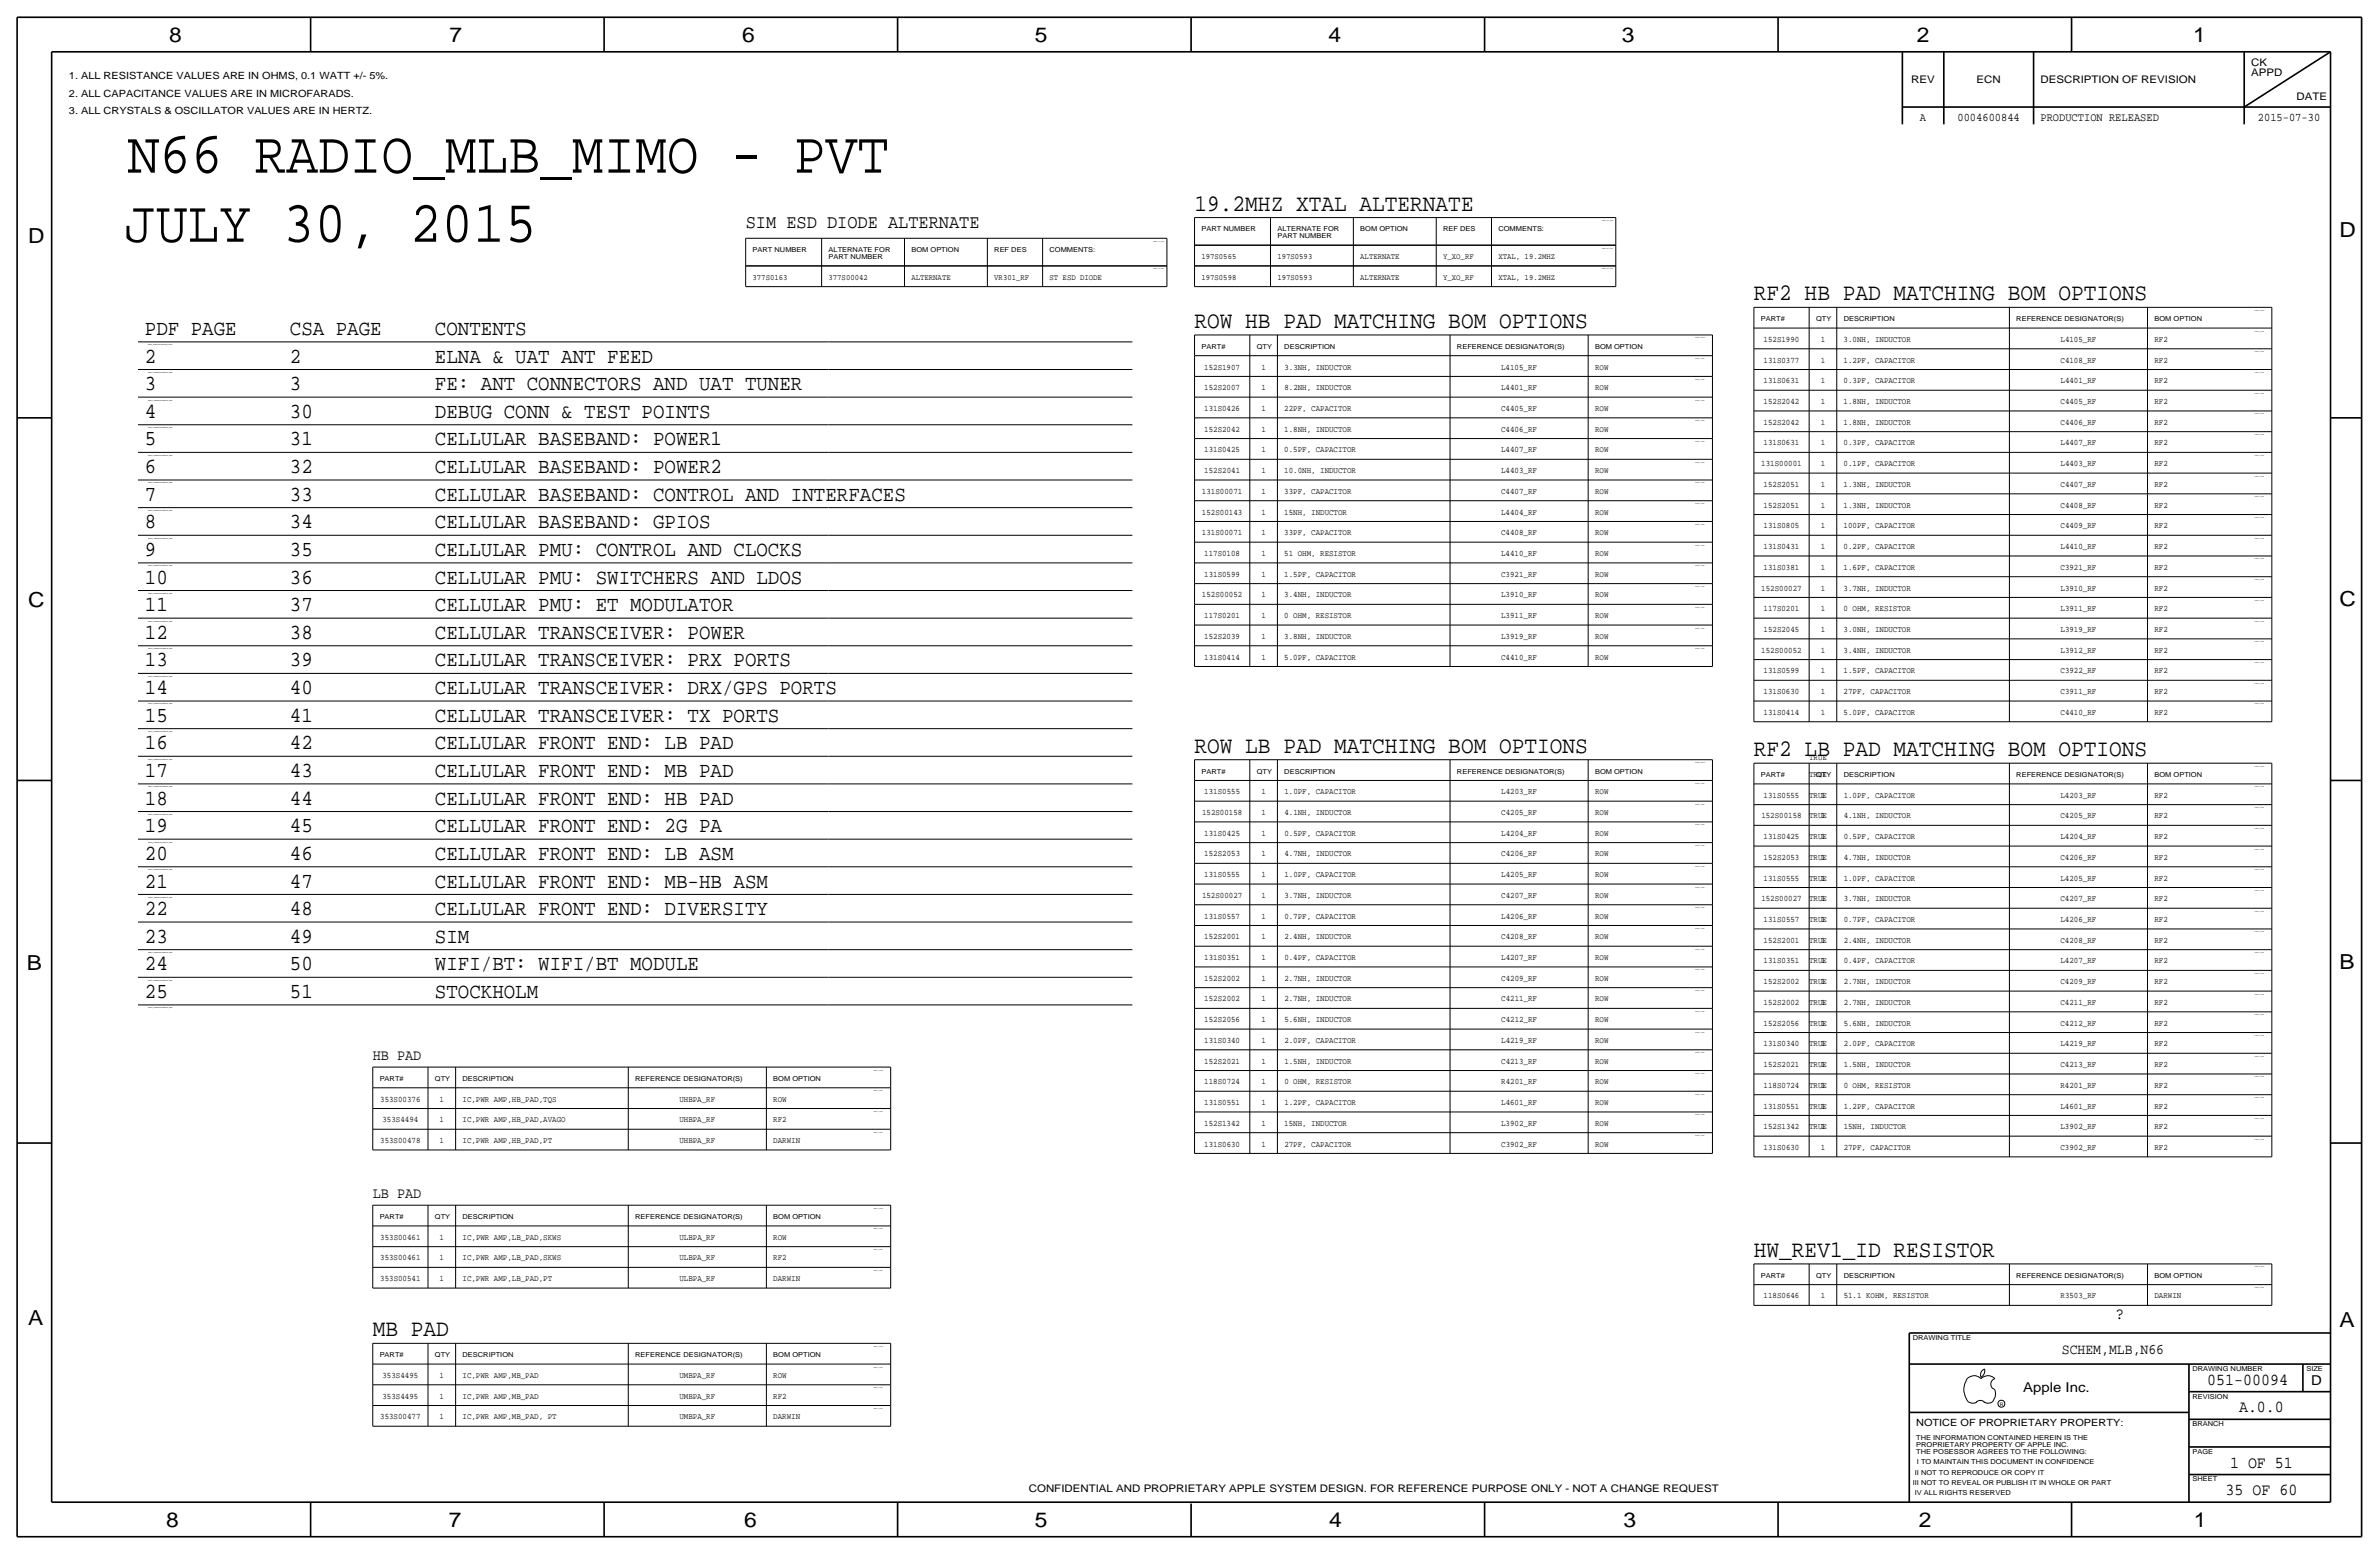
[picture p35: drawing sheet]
<svg xmlns="http://www.w3.org/2000/svg" width="875mm" height="572mm" viewBox="0 0 875 572" stroke-linecap="round" stroke-linejoin="round" font-family="sans-serif">
<defs><g id="words">
<g font-size="21.8">
<text x="46.9" y="63.5">N66 RADIO_MLB_MIMO - PVT</text>
<text x="45.7" y="88.9">JULY 30, 2015</text>
</g>
<g font-size="8.7">
<text x="439.4" y="77.5">19.2MHZ XTAL ALTERNATE</text>
<text x="645.1" y="110.5">RF2 HB PAD MATCHING BOM OPTIONS</text>
<text x="439.4" y="120.6">ROW HB PAD MATCHING BOM OPTIONS</text>
<text x="439.4" y="276.9">ROW LB PAD MATCHING BOM OPTIONS</text>
<text x="645.1" y="278.1">RF2 LB PAD MATCHING BOM OPTIONS</text>
<text x="645.1" y="462.3">HW_REV1_ID RESISTOR</text>
<text x="137.1" y="491.5">MB PAD</text>
</g>
<g font-size="7.9">
<text x="53.3" y="123.2">PDF PAGE</text>
<text x="106.6" y="123.2">CSA PAGE</text>
<text x="160" y="123.2">CONTENTS</text>
<text x="53.3" y="133.4">2</text>
<text x="106.6" y="133.4">2</text>
<text x="160" y="133.4">ELNA &amp; UAT ANT FEED</text>
<text x="53.3" y="143.5">3</text>
<text x="106.6" y="143.5">3</text>
<text x="160" y="143.5">FE: ANT CONNECTORS AND UAT TUNER</text>
<text x="53.3" y="153.7">4</text>
<text x="106.6" y="153.7">30</text>
<text x="160" y="153.7">DEBUG CONN &amp; TEST POINTS</text>
<text x="53.3" y="163.8">5</text>
<text x="106.6" y="163.8">31</text>
<text x="160" y="163.8">CELLULAR BASEBAND: POWER1</text>
<text x="53.3" y="174">6</text>
<text x="106.6" y="174">32</text>
<text x="160" y="174">CELLULAR BASEBAND: POWER2</text>
<text x="53.3" y="184.2">7</text>
<text x="106.6" y="184.2">33</text>
<text x="160" y="184.2">CELLULAR BASEBAND: CONTROL AND INTERFACES</text>
<text x="53.3" y="194.3">8</text>
<text x="106.6" y="194.3">34</text>
<text x="160" y="194.3">CELLULAR BASEBAND: GPIOS</text>
<text x="53.3" y="204.5">9</text>
<text x="106.6" y="204.5">35</text>
<text x="160" y="204.5">CELLULAR PMU: CONTROL AND CLOCKS</text>
<text x="53.3" y="214.6">10</text>
<text x="106.6" y="214.6">36</text>
<text x="160" y="214.6">CELLULAR PMU: SWITCHERS AND LDOS</text>
<text x="53.3" y="224.8">11</text>
<text x="106.6" y="224.8">37</text>
<text x="160" y="224.8">CELLULAR PMU: ET MODULATOR</text>
<text x="53.3" y="235">12</text>
<text x="106.6" y="235">38</text>
<text x="160" y="235">CELLULAR TRANSCEIVER: POWER</text>
<text x="53.3" y="245.1">13</text>
<text x="106.6" y="245.1">39</text>
<text x="160" y="245.1">CELLULAR TRANSCEIVER: PRX PORTS</text>
<text x="53.3" y="255.3">14</text>
<text x="106.6" y="255.3">40</text>
<text x="160" y="255.3">CELLULAR TRANSCEIVER: DRX/GPS PORTS</text>
<text x="53.3" y="265.4">15</text>
<text x="106.6" y="265.4">41</text>
<text x="160" y="265.4">CELLULAR TRANSCEIVER: TX PORTS</text>
<text x="53.3" y="275.6">16</text>
<text x="106.6" y="275.6">42</text>
<text x="160" y="275.6">CELLULAR FRONT END: LB PAD</text>
<text x="53.3" y="285.8">17</text>
<text x="106.6" y="285.8">43</text>
<text x="160" y="285.8">CELLULAR FRONT END: MB PAD</text>
<text x="53.3" y="295.9">18</text>
<text x="106.6" y="295.9">44</text>
<text x="160" y="295.9">CELLULAR FRONT END: HB PAD</text>
<text x="53.3" y="306.1">19</text>
<text x="106.6" y="306.1">45</text>
<text x="160" y="306.1">CELLULAR FRONT END: 2G PA</text>
<text x="53.3" y="316.2">20</text>
<text x="106.6" y="316.2">46</text>
<text x="160" y="316.2">CELLULAR FRONT END: LB ASM</text>
<text x="53.3" y="326.4">21</text>
<text x="106.6" y="326.4">47</text>
<text x="160" y="326.4">CELLULAR FRONT END: MB-HB ASM</text>
<text x="53.3" y="336.6">22</text>
<text x="106.6" y="336.6">48</text>
<text x="160" y="336.6">CELLULAR FRONT END: DIVERSITY</text>
<text x="53.3" y="346.7">23</text>
<text x="106.6" y="346.7">49</text>
<text x="160" y="346.7">SIM</text>
<text x="53.3" y="356.9">24</text>
<text x="106.6" y="356.9">50</text>
<text x="160" y="356.9">WIFI/BT: WIFI/BT MODULE</text>
<text x="53.3" y="367">25</text>
<text x="106.6" y="367">51</text>
<text x="160" y="367">STOCKHOLM</text>
</g>
<g font-size="7.6">
<text x="62.2" y="15.5">8</text>
<text x="165.3" y="15.5">7</text>
<text x="273" y="15.5">6</text>
<text x="380.7" y="15.5">5</text>
<text x="488.6" y="15.5">4</text>
<text x="596.6" y="15.5">3</text>
<text x="705.1" y="15.5">2</text>
<text x="806.7" y="15.5">1</text>
<text x="10.4" y="89.4">D</text>
<text x="860.5" y="87.1">D</text>
<text x="10.4" y="223.3">C</text>
<text x="860.5" y="222.8">C</text>
<text x="9.8" y="356.6">B</text>
<text x="860.5" y="356.4">B</text>
<text x="10.4" y="487.4">A</text>
<text x="860.5" y="488.2">A</text>
<text x="61.1" y="561.6">8</text>
<text x="165" y="561.6">7</text>
<text x="273.7" y="561.6">6</text>
<text x="380.7" y="561.6">5</text>
<text x="488.9" y="561.6">4</text>
<text x="597.1" y="561.6">3</text>
<text x="705.8" y="561.6">2</text>
<text x="806.9" y="561.6">1</text>
</g>
<text font-size="7" x="274.3" y="83.8">SIM ESD DIODE ALTERNATE</text>
<g font-size="6.2">
<text x="778.1" y="485.1">?</text>
<text x="811.9" y="509.3">051-00094</text>
<text x="823.6" y="519.4">A.0.0</text>
<text x="820.3" y="539.8">1 OF 51</text>
<text x="818.6" y="549.9">35 OF 60</text>
</g>
<g font-size="5.6">
<text x="137.1" y="389.9">HB PAD</text>
<text x="137.1" y="440.7">LB PAD</text>
</g>
<text font-size="5.4" x="758.4" y="497.8">SCHEM,MLB,N66</text>
<g font-size="5">
<text x="850.1" y="509.3">D</text>
<text x="744.2" y="511.8">Apple Inc.</text>
</g>
<g font-size="4.3">
<text x="706.2" y="44.5">A</text>
<text x="720" y="44.5">0004600844</text>
<text x="750.5" y="44.5">PRODUCTION RELEASED</text>
<text x="830.5" y="44.5">2015-07-30</text>
</g>
<g font-size="3.8">
<text x="828" y="24.1">CK</text>
<text x="828" y="27.9">APPD</text>
<text x="703" y="30.5">REV</text>
<text x="727" y="30.5">ECN</text>
<text x="750.5" y="30.5">DESCRIPTION OF REVISION</text>
<text x="844.7" y="36.8">DATE</text>
<text x="378.4" y="548.6">CONFIDENTIAL AND PROPRIETARY APPLE SYSTEM DESIGN. FOR REFERENCE PURPOSE ONLY - NOT A CHANGE REQUEST</text>
</g>
<g font-size="3.7">
<text x="25.3" y="29.2">1. ALL RESISTANCE VALUES ARE IN OHMS, 0.1 WATT +/- 5%.</text>
<text x="25.3" y="35.6">2. ALL CAPACITANCE VALUES ARE IN MICROFARADS.</text>
<text x="25.3" y="41.9">3. ALL CRYSTALS &amp; OSCILLATOR VALUES ARE IN HERTZ.</text>
<text x="704.8" y="524.5">NOTICE OF PROPRIETARY PROPERTY:</text>
</g>
<g font-size="3.1">
<text x="648.7" y="125.7">152S1990</text>
<text x="669.7" y="125.7">1</text>
<text x="678.1" y="125.7">3.0NH, INDUCTOR</text>
<text x="757.9" y="125.7">L4105_RF</text>
<text x="792.4" y="125.7">RF2</text>
<text x="442.9" y="135.9">152S1907</text>
<text x="463.9" y="135.9">1</text>
<text x="472.4" y="135.9">3.3NH, INDUCTOR</text>
<text x="552.2" y="135.9">L4105_RF</text>
<text x="586.7" y="135.9">ROW</text>
<text x="648.7" y="133.4">131S0377</text>
<text x="669.7" y="133.4">1</text>
<text x="678.1" y="133.4">1.2PF, CAPACITOR</text>
<text x="757.9" y="133.4">C4108_RF</text>
<text x="792.4" y="133.4">RF2</text>
<text x="442.9" y="143.5">152S2007</text>
<text x="463.9" y="143.5">1</text>
<text x="472.4" y="143.5">8.2NH, INDUCTOR</text>
<text x="552.2" y="143.5">L4401_RF</text>
<text x="586.7" y="143.5">ROW</text>
<text x="648.7" y="141">131S0631</text>
<text x="669.7" y="141">1</text>
<text x="678.1" y="141">0.3PF, CAPACITOR</text>
<text x="757.9" y="141">L4401_RF</text>
<text x="792.4" y="141">RF2</text>
<text x="648.7" y="148.6">152S2042</text>
<text x="669.7" y="148.6">1</text>
<text x="678.1" y="148.6">1.8NH, INDUCTOR</text>
<text x="757.9" y="148.6">C4405_RF</text>
<text x="792.4" y="148.6">RF2</text>
<text x="442.9" y="151.1">131S0426</text>
<text x="463.9" y="151.1">1</text>
<text x="472.4" y="151.1">22PF, CAPACITOR</text>
<text x="552.2" y="151.1">C4405_RF</text>
<text x="586.7" y="151.1">ROW</text>
<text x="442.9" y="158.8">152S2042</text>
<text x="463.9" y="158.8">1</text>
<text x="472.4" y="158.7">1.8NH, INDUCTOR</text>
<text x="552.2" y="158.8">C4406_RF</text>
<text x="586.7" y="158.8">ROW</text>
<text x="648.7" y="156.2">152S2042</text>
<text x="669.7" y="156.2">1</text>
<text x="678.1" y="156.2">1.8NH, INDUCTOR</text>
<text x="757.9" y="156.2">C4406_RF</text>
<text x="792.4" y="156.2">RF2</text>
<text x="442.9" y="166.4">131S0425</text>
<text x="464" y="166.4">1</text>
<text x="472.4" y="166.4">0.5PF, CAPACITOR</text>
<text x="552.2" y="166.4">L4407_RF</text>
<text x="586.7" y="166.4">ROW</text>
<text x="648.7" y="163.8">131S0631</text>
<text x="669.7" y="163.8">1</text>
<text x="678.1" y="163.8">0.3PF, CAPACITOR</text>
<text x="757.9" y="163.8">L4407_RF</text>
<text x="792.4" y="163.8">RF2</text>
<text x="443" y="174">152S2041</text>
<text x="463.9" y="174">1</text>
<text x="472.4" y="174">10.0NH, INDUCTOR</text>
<text x="552.2" y="174">L4403_RF</text>
<text x="586.7" y="174">ROW</text>
<text x="647.8" y="171.5">131S00001</text>
<text x="669.7" y="171.5">1</text>
<text x="678.1" y="171.5">0.1PF, CAPACITOR</text>
<text x="757.9" y="171.5">L4403_RF</text>
<text x="792.4" y="171.5">RF2</text>
<text x="648.7" y="179.1">152S2051</text>
<text x="669.7" y="179.1">1</text>
<text x="678.1" y="179.1">1.3NH, INDUCTOR</text>
<text x="757.9" y="179.1">C4407_RF</text>
<text x="792.4" y="179.1">RF2</text>
<text x="442.1" y="181.6">131S00071</text>
<text x="463.9" y="181.6">1</text>
<text x="472.4" y="181.6">33PF, CAPACITOR</text>
<text x="552.2" y="181.6">C4407_RF</text>
<text x="586.7" y="181.6">ROW</text>
<text x="442.1" y="189.2">152S00143</text>
<text x="463.9" y="189.2">1</text>
<text x="472.4" y="189.2">15NH, INDUCTOR</text>
<text x="552.2" y="189.2">L4404_RF</text>
<text x="586.7" y="189.2">ROW</text>
<text x="648.7" y="186.7">152S2051</text>
<text x="669.7" y="186.7">1</text>
<text x="678.1" y="186.7">1.3NH, INDUCTOR</text>
<text x="757.9" y="186.7">C4408_RF</text>
<text x="792.4" y="186.7">RF2</text>
<text x="442.1" y="196.9">131S00071</text>
<text x="463.9" y="196.9">1</text>
<text x="472.4" y="196.8">33PF, CAPACITOR</text>
<text x="552.2" y="196.8">C4408_RF</text>
<text x="586.7" y="196.8">ROW</text>
<text x="648.7" y="194.3">131S0805</text>
<text x="669.7" y="194.3">1</text>
<text x="678.1" y="194.3">100PF, CAPACITOR</text>
<text x="757.9" y="194.3">C4409_RF</text>
<text x="792.4" y="194.3">RF2</text>
<text x="648.7" y="201.9">131S0431</text>
<text x="669.7" y="201.9">1</text>
<text x="678.1" y="201.9">0.2PF, CAPACITOR</text>
<text x="757.9" y="201.9">L4410_RF</text>
<text x="792.4" y="201.9">RF2</text>
<text x="442.9" y="204.5">117S0108</text>
<text x="463.9" y="204.5">1</text>
<text x="472.4" y="204.5">51 OHM, RESISTOR</text>
<text x="552.2" y="204.5">L4410_RF</text>
<text x="586.7" y="204.5">ROW</text>
<text x="648.7" y="209.6">131S0381</text>
<text x="669.7" y="209.6">1</text>
<text x="678.1" y="209.6">1.6PF, CAPACITOR</text>
<text x="757.9" y="209.6">C3921_RF</text>
<text x="792.4" y="209.6">RF2</text>
<text x="442.9" y="212.1">131S0599</text>
<text x="463.9" y="212.1">1</text>
<text x="472.4" y="212.1">1.5PF, CAPACITOR</text>
<text x="552.2" y="212.1">C3921_RF</text>
<text x="586.7" y="212.1">ROW</text>
<text x="442.1" y="219.7">152S00052</text>
<text x="463.9" y="219.7">1</text>
<text x="472.4" y="219.7">3.4NH, INDUCTOR</text>
<text x="552.2" y="219.7">L3910_RF</text>
<text x="586.7" y="219.7">ROW</text>
<text x="647.8" y="217.2">152S00027</text>
<text x="669.7" y="217.2">1</text>
<text x="678.1" y="217.2">3.7NH, INDUCTOR</text>
<text x="757.9" y="217.2">L3910_RF</text>
<text x="792.4" y="217.2">RF2</text>
<text x="442.9" y="227.3">117S0201</text>
<text x="463.9" y="227.3">1</text>
<text x="472.4" y="227.3">0 OHM, RESISTOR</text>
<text x="552.2" y="227.3">L3911_RF</text>
<text x="586.7" y="227.3">ROW</text>
<text x="648.7" y="224.8">117S0201</text>
<text x="669.7" y="224.8">1</text>
<text x="678.1" y="224.8">0 OHM, RESISTOR</text>
<text x="757.9" y="224.8">L3911_RF</text>
<text x="792.4" y="224.8">RF2</text>
<text x="648.7" y="232.4">152S2045</text>
<text x="669.7" y="232.4">1</text>
<text x="678.1" y="232.4">3.0NH, INDUCTOR</text>
<text x="757.9" y="232.4">L3919_RF</text>
<text x="792.4" y="232.4">RF2</text>
<text x="442.9" y="235">152S2039</text>
<text x="463.9" y="235">1</text>
<text x="472.4" y="234.9">3.8NH, INDUCTOR</text>
<text x="552.2" y="234.9">L3919_RF</text>
<text x="586.7" y="234.9">ROW</text>
<text x="442.9" y="242.6">131S0414</text>
<text x="463.9" y="242.6">1</text>
<text x="472.4" y="242.6">5.0PF, CAPACITOR</text>
<text x="552.2" y="242.6">C4410_RF</text>
<text x="586.7" y="242.6">ROW</text>
<text x="647.8" y="240">152S00052</text>
<text x="669.7" y="240">1</text>
<text x="678.1" y="240">3.4NH, INDUCTOR</text>
<text x="757.9" y="240">L3912_RF</text>
<text x="792.4" y="240">RF2</text>
<text x="648.7" y="247.7">131S0599</text>
<text x="669.7" y="247.7">1</text>
<text x="678.1" y="247.7">1.5PF, CAPACITOR</text>
<text x="757.9" y="247.7">C3922_RF</text>
<text x="792.4" y="247.7">RF2</text>
<text x="648.7" y="255.3">131S0630</text>
<text x="669.7" y="255.3">1</text>
<text x="678.1" y="255.3">27PF, CAPACITOR</text>
<text x="757.9" y="255.3">C3911_RF</text>
<text x="792.4" y="255.3">RF2</text>
<text x="648.7" y="262.9">131S0414</text>
<text x="669.7" y="262.9">1</text>
<text x="678.1" y="262.9">5.0PF, CAPACITOR</text>
<text x="757.9" y="262.9">C4410_RF</text>
<text x="792.4" y="262.9">RF2</text>
<text x="665.4" y="279.4">TRUE</text>
<text x="665.4" y="285.7">TRUE</text>
<text x="443" y="292.1">131S0555</text>
<text x="464" y="292.1">1</text>
<text x="472.4" y="292.1">1.0PF, CAPACITOR</text>
<text x="552.2" y="292.1">L4203_RF</text>
<text x="586.7" y="292.1">ROW</text>
<text x="648.7" y="293.4">131S0555</text>
<text x="665.4" y="293.4">TRUE</text>
<text x="669.7" y="293.4">1</text>
<text x="678.1" y="293.4">1.0PF, CAPACITOR</text>
<text x="757.9" y="293.4">L4203_RF</text>
<text x="792.4" y="293.4">RF2</text>
<text x="442.1" y="299.7">152S00158</text>
<text x="464" y="299.7">1</text>
<text x="472.4" y="299.7">4.1NH, INDUCTOR</text>
<text x="552.2" y="299.7">C4205_RF</text>
<text x="586.7" y="299.7">ROW</text>
<text x="647.8" y="301">152S00158</text>
<text x="665.4" y="301">TRUE</text>
<text x="669.7" y="301">1</text>
<text x="678.1" y="301">4.1NH, INDUCTOR</text>
<text x="757.9" y="301">C4205_RF</text>
<text x="792.4" y="301">RF2</text>
<text x="443" y="307.3">131S0425</text>
<text x="464" y="307.3">1</text>
<text x="472.4" y="307.3">0.5PF, CAPACITOR</text>
<text x="552.2" y="307.3">L4204_RF</text>
<text x="586.7" y="307.3">ROW</text>
<text x="648.7" y="308.6">131S0425</text>
<text x="665.4" y="308.6">TRUE</text>
<text x="669.7" y="308.6">1</text>
<text x="678.1" y="308.6">0.5PF, CAPACITOR</text>
<text x="757.9" y="308.6">L4204_RF</text>
<text x="792.4" y="308.6">RF2</text>
<text x="443" y="315">152S2053</text>
<text x="464" y="315">1</text>
<text x="472.4" y="315">4.7NH, INDUCTOR</text>
<text x="552.2" y="315">C4206_RF</text>
<text x="586.7" y="315">ROW</text>
<text x="648.7" y="316.2">152S2053</text>
<text x="665.4" y="316.2">TRUE</text>
<text x="669.7" y="316.2">1</text>
<text x="678.1" y="316.2">4.7NH, INDUCTOR</text>
<text x="757.9" y="316.2">C4206_RF</text>
<text x="792.4" y="316.2">RF2</text>
<text x="442.9" y="322.6">131S0555</text>
<text x="464" y="322.6">1</text>
<text x="472.4" y="322.6">1.0PF, CAPACITOR</text>
<text x="552.2" y="322.6">L4205_RF</text>
<text x="586.7" y="322.6">ROW</text>
<text x="648.7" y="323.8">131S0555</text>
<text x="665.4" y="323.8">TRUE</text>
<text x="669.7" y="323.8">1</text>
<text x="678.1" y="323.8">1.0PF, CAPACITOR</text>
<text x="757.9" y="323.9">L4205_RF</text>
<text x="792.4" y="323.9">RF2</text>
<text x="442.1" y="330.2">152S00027</text>
<text x="464" y="330.2">1</text>
<text x="472.4" y="330.2">3.7NH, INDUCTOR</text>
<text x="552.2" y="330.2">C4207_RF</text>
<text x="586.7" y="330.2">ROW</text>
<text x="647.8" y="331.5">152S00027</text>
<text x="665.4" y="331.5">TRUE</text>
<text x="669.7" y="331.5">1</text>
<text x="678.1" y="331.5">3.7NH, INDUCTOR</text>
<text x="757.9" y="331.5">C4207_RF</text>
<text x="792.4" y="331.5">RF2</text>
<text x="442.9" y="337.8">131S0557</text>
<text x="464" y="337.8">1</text>
<text x="472.4" y="337.8">0.7PF, CAPACITOR</text>
<text x="552.2" y="337.8">L4206_RF</text>
<text x="586.7" y="337.8">ROW</text>
<text x="648.7" y="339.1">131S0557</text>
<text x="665.4" y="339.1">TRUE</text>
<text x="669.7" y="339.1">1</text>
<text x="678.1" y="339.1">0.7PF, CAPACITOR</text>
<text x="757.9" y="339.1">L4206_RF</text>
<text x="792.4" y="339.1">RF2</text>
<text x="442.9" y="345.4">152S2001</text>
<text x="464" y="345.4">1</text>
<text x="472.4" y="345.4">2.4NH, INDUCTOR</text>
<text x="552.2" y="345.4">C4208_RF</text>
<text x="586.7" y="345.4">ROW</text>
<text x="648.7" y="346.7">152S2001</text>
<text x="665.4" y="346.7">TRUE</text>
<text x="669.7" y="346.7">1</text>
<text x="678.1" y="346.7">2.4NH, INDUCTOR</text>
<text x="757.9" y="346.7">C4208_RF</text>
<text x="792.4" y="346.7">RF2</text>
<text x="442.9" y="353.1">131S0351</text>
<text x="464" y="353.1">1</text>
<text x="472.4" y="353.1">0.4PF, CAPACITOR</text>
<text x="552.2" y="353.1">L4207_RF</text>
<text x="586.7" y="353.1">ROW</text>
<text x="648.7" y="354.3">131S0351</text>
<text x="665.4" y="354.3">TRUE</text>
<text x="669.7" y="354.3">1</text>
<text x="678.1" y="354.3">0.4PF, CAPACITOR</text>
<text x="757.9" y="354.3">L4207_RF</text>
<text x="792.4" y="354.3">RF2</text>
<text x="442.9" y="360.7">152S2002</text>
<text x="464" y="360.7">1</text>
<text x="472.4" y="360.7">2.7NH, INDUCTOR</text>
<text x="552.2" y="360.7">C4209_RF</text>
<text x="586.7" y="360.7">ROW</text>
<text x="648.7" y="361.9">152S2002</text>
<text x="665.4" y="361.9">TRUE</text>
<text x="669.7" y="361.9">1</text>
<text x="678.1" y="361.9">2.7NH, INDUCTOR</text>
<text x="757.9" y="362">C4209_RF</text>
<text x="792.4" y="362">RF2</text>
<text x="442.9" y="368.3">152S2002</text>
<text x="464" y="368.3">1</text>
<text x="472.4" y="368.3">2.7NH, INDUCTOR</text>
<text x="552.2" y="368.3">C4211_RF</text>
<text x="586.7" y="368.3">ROW</text>
<text x="648.7" y="369.6">152S2002</text>
<text x="665.4" y="369.6">TRUE</text>
<text x="669.7" y="369.6">1</text>
<text x="678.1" y="369.6">2.7NH, INDUCTOR</text>
<text x="757.9" y="369.6">C4211_RF</text>
<text x="792.4" y="369.6">RF2</text>
<text x="442.9" y="375.9">152S2056</text>
<text x="464" y="375.9">1</text>
<text x="472.4" y="375.9">5.6NH, INDUCTOR</text>
<text x="552.2" y="375.9">C4212_RF</text>
<text x="586.7" y="375.9">ROW</text>
<text x="648.7" y="377.2">152S2056</text>
<text x="665.4" y="377.2">TRUE</text>
<text x="669.7" y="377.2">1</text>
<text x="678.1" y="377.2">5.6NH, INDUCTOR</text>
<text x="757.9" y="377.2">C4212_RF</text>
<text x="792.4" y="377.2">RF2</text>
<text x="442.9" y="383.5">131S0340</text>
<text x="464" y="383.5">1</text>
<text x="472.4" y="383.5">2.0PF, CAPACITOR</text>
<text x="552.2" y="383.5">L4219_RF</text>
<text x="586.7" y="383.5">ROW</text>
<text x="648.7" y="384.8">131S0340</text>
<text x="665.4" y="384.8">TRUE</text>
<text x="669.7" y="384.8">1</text>
<text x="678.1" y="384.8">2.0PF, CAPACITOR</text>
<text x="757.9" y="384.8">L4219_RF</text>
<text x="792.4" y="384.8">RF2</text>
<text x="442.9" y="391.2">152S2021</text>
<text x="464" y="391.2">1</text>
<text x="472.4" y="391.2">1.5NH, INDUCTOR</text>
<text x="552.2" y="391.2">C4213_RF</text>
<text x="586.7" y="391.2">ROW</text>
<text x="648.7" y="392.4">152S2021</text>
<text x="665.4" y="392.4">TRUE</text>
<text x="669.7" y="392.4">1</text>
<text x="678.1" y="392.4">1.5NH, INDUCTOR</text>
<text x="757.9" y="392.4">C4213_RF</text>
<text x="792.4" y="392.4">RF2</text>
<text x="442.9" y="398.8">118S0724</text>
<text x="464" y="398.8">1</text>
<text x="472.4" y="398.8">0 OHM, RESISTOR</text>
<text x="552.2" y="398.8">R4201_RF</text>
<text x="586.7" y="398.8">ROW</text>
<text x="648.7" y="400">118S0724</text>
<text x="665.4" y="400">TRUE</text>
<text x="669.7" y="400">1</text>
<text x="678.1" y="400">0 OHM, RESISTOR</text>
<text x="757.9" y="400.1">R4201_RF</text>
<text x="792.4" y="400.1">RF2</text>
<text x="139.8" y="405.1">353S00376</text>
<text x="161.7" y="405.1">1</text>
<text x="170.1" y="405.1">IC,PWR AMP,HB_PAD,TQS</text>
<text x="249.9" y="405.1">UHBPA_RF</text>
<text x="284.4" y="405.1">ROW</text>
<text x="442.9" y="406.4">131S0551</text>
<text x="464" y="406.4">1</text>
<text x="472.4" y="406.4">1.2PF, CAPACITOR</text>
<text x="552.2" y="406.4">L4601_RF</text>
<text x="586.7" y="406.4">ROW</text>
<text x="648.7" y="407.7">131S0551</text>
<text x="665.4" y="407.7">TRUE</text>
<text x="669.7" y="407.7">1</text>
<text x="678.1" y="407.7">1.2PF, CAPACITOR</text>
<text x="757.9" y="407.7">L4601_RF</text>
<text x="792.4" y="407.7">RF2</text>
<text x="140.7" y="412.7">353S4494</text>
<text x="161.7" y="412.7">1</text>
<text x="170.1" y="412.7">IC,PWR AMP,HB_PAD,AVAGO</text>
<text x="249.9" y="412.7">UHBPA_RF</text>
<text x="284.4" y="412.7">RF2</text>
<text x="442.9" y="414">152S1342</text>
<text x="463.9" y="414">1</text>
<text x="472.4" y="414">15NH, INDUCTOR</text>
<text x="552.2" y="414">L3902_RF</text>
<text x="586.7" y="414">ROW</text>
<text x="648.7" y="415.3">152S1342</text>
<text x="665.4" y="415.3">TRUE</text>
<text x="669.7" y="415.3">1</text>
<text x="678.1" y="415.3">15NH, INDUCTOR</text>
<text x="757.9" y="415.3">L3902_RF</text>
<text x="792.4" y="415.3">RF2</text>
<text x="139.8" y="420.4">353S00478</text>
<text x="161.7" y="420.4">1</text>
<text x="170.1" y="420.4">IC,PWR AMP,HB_PAD,PT</text>
<text x="249.9" y="420.4">UHBPA_RF</text>
<text x="284.4" y="420.4">DARWIN</text>
<text x="442.9" y="421.6">131S0630</text>
<text x="464" y="421.6">1</text>
<text x="472.4" y="421.6">27PF, CAPACITOR</text>
<text x="552.2" y="421.6">C3902_RF</text>
<text x="586.7" y="421.6">ROW</text>
<text x="648.7" y="422.9">131S0630</text>
<text x="669.7" y="422.9">1</text>
<text x="678.1" y="422.9">27PF, CAPACITOR</text>
<text x="757.9" y="422.9">C3902_RF</text>
<text x="792.4" y="422.9">RF2</text>
<text x="139.8" y="455.9">353S00461</text>
<text x="161.7" y="455.9">1</text>
<text x="170.1" y="455.9">IC,PWR AMP,LB_PAD,SKWS</text>
<text x="249.9" y="455.9">ULBPA_RF</text>
<text x="284.4" y="455.9">ROW</text>
<text x="139.8" y="463.5">353S00461</text>
<text x="161.7" y="463.5">1</text>
<text x="170.1" y="463.5">IC,PWR AMP,LB_PAD,SKWS</text>
<text x="249.9" y="463.5">ULBPA_RF</text>
<text x="284.4" y="463.5">RF2</text>
<text x="139.8" y="471.2">353S00541</text>
<text x="161.7" y="471.2">1</text>
<text x="170.1" y="471.2">IC,PWR AMP,LB_PAD,PT</text>
<text x="249.9" y="471.2">ULBPA_RF</text>
<text x="284.4" y="471.2">DARWIN</text>
<text x="648.7" y="477.5">118S0646</text>
<text x="669.7" y="477.5">1</text>
<text x="678.1" y="477.5">51.1 KOHM, RESISTOR</text>
<text x="757.9" y="477.5">R3503_RF</text>
<text x="792.4" y="477.5">DARWIN</text>
<text x="140.7" y="506.7">353S4495</text>
<text x="161.7" y="506.7">1</text>
<text x="170.1" y="506.7">IC,PWR AMP,MB_PAD</text>
<text x="249.9" y="506.7">UMBPA_RF</text>
<text x="284.4" y="506.7">ROW</text>
<text x="140.7" y="514.3">353S4495</text>
<text x="161.7" y="514.3">1</text>
<text x="170.1" y="514.3">IC,PWR AMP,MB_PAD</text>
<text x="249.9" y="514.3">UMBPA_RF</text>
<text x="284.4" y="514.3">RF2</text>
<text x="139.8" y="522">353S00477</text>
<text x="161.7" y="522">1</text>
<text x="170.1" y="522">IC,PWR AMP,MB_PAD, PT</text>
<text x="249.9" y="522">UMBPA_RF</text>
<text x="284.4" y="522">DARWIN</text>
</g>
<g font-size="3">
<text x="441.9" y="95.3">197S0565</text>
<text x="469.8" y="95.2">197S0593</text>
<text x="500.3" y="95.2">ALTERNATE</text>
<text x="530.8" y="95.2">Y_XO_RF</text>
<text x="551.1" y="95.2">XTAL, 19.2MHZ</text>
<text x="276.8" y="102.9">377S0163</text>
<text x="304.7" y="102.9">377S00042</text>
<text x="335.2" y="102.9">ALTERNATE</text>
<text x="365.7" y="102.9">VR301_RF</text>
<text x="386" y="102.9">ST ESD DIODE</text>
<text x="441.9" y="102.9">197S0598</text>
<text x="469.8" y="102.9">197S0593</text>
<text x="500.3" y="102.9">ALTERNATE</text>
<text x="530.8" y="102.9">Y_XO_RF</text>
<text x="551.1" y="102.9">XTAL, 19.2MHZ</text>
</g>
<g font-size="2.5">
<text x="441.9" y="85.1">PART NUMBER</text>
<text x="469.9" y="85.1">ALTERNATE FOR</text>
<text x="469.9" y="87.6">PART NUMBER</text>
<text x="500.3" y="85.1">BOM OPTION</text>
<text x="530.8" y="85.1">REF DES</text>
<text x="551.1" y="85.1">COMMENTS:</text>
<text x="276.8" y="92.7">PART NUMBER</text>
<text x="304.8" y="92.7">ALTERNATE FOR</text>
<text x="304.8" y="95.2">PART NUMBER</text>
<text x="335.2" y="92.7">BOM OPTION</text>
<text x="365.7" y="92.7">REF DES</text>
<text x="386" y="92.7">COMMENTS:</text>
<text x="647.7" y="118.1">PART#</text>
<text x="668" y="118.1">QTY</text>
<text x="678.1" y="118.1">DESCRIPTION</text>
<text x="741.6" y="118.1">REFERENCE DESIGNATOR(S)</text>
<text x="792.4" y="118.1">BOM OPTION</text>
<text x="441.9" y="128.3">PART#</text>
<text x="462.2" y="128.3">QTY</text>
<text x="472.4" y="128.3">DESCRIPTION</text>
<text x="535.9" y="128.3">REFERENCE DESIGNATOR(S)</text>
<text x="586.7" y="128.3">BOM OPTION</text>
<text x="441.9" y="284.5">PART#</text>
<text x="462.2" y="284.5">QTY</text>
<text x="472.4" y="284.5">DESCRIPTION</text>
<text x="535.9" y="284.5">REFERENCE DESIGNATOR(S)</text>
<text x="586.7" y="284.5">BOM OPTION</text>
<text x="647.7" y="285.8">PART#</text>
<text x="668" y="285.8">QTY</text>
<text x="678.1" y="285.8">DESCRIPTION</text>
<text x="741.6" y="285.8">REFERENCE DESIGNATOR(S)</text>
<text x="792.4" y="285.8">BOM OPTION</text>
<text x="139.6" y="397.5">PART#</text>
<text x="160" y="397.5">QTY</text>
<text x="170.1" y="397.5">DESCRIPTION</text>
<text x="233.6" y="397.5">REFERENCE DESIGNATOR(S)</text>
<text x="284.4" y="397.5">BOM OPTION</text>
<text x="139.6" y="448.3">PART#</text>
<text x="160" y="448.3">QTY</text>
<text x="170.1" y="448.3">DESCRIPTION</text>
<text x="233.6" y="448.3">REFERENCE DESIGNATOR(S)</text>
<text x="284.4" y="448.3">BOM OPTION</text>
<text x="647.7" y="469.9">PART#</text>
<text x="668" y="469.9">QTY</text>
<text x="678.1" y="469.9">DESCRIPTION</text>
<text x="741.6" y="469.9">REFERENCE DESIGNATOR(S)</text>
<text x="792.4" y="469.9">BOM OPTION</text>
<text x="703.5" y="492.8">DRAWING TITLE</text>
<text x="139.6" y="499.1">PART#</text>
<text x="160" y="499.1">QTY</text>
<text x="170.1" y="499.1">DESCRIPTION</text>
<text x="233.6" y="499.1">REFERENCE DESIGNATOR(S)</text>
<text x="284.4" y="499.1">BOM OPTION</text>
<text x="806.4" y="504.2">DRAWING NUMBER</text>
<text x="848.3" y="504.2">SIZE</text>
<text x="806.4" y="514.3">REVISION</text>
<text x="806.4" y="524.5">BRANCH</text>
<text x="704.8" y="529.6">THE INFORMATION CONTAINED HEREIN IS THE</text>
<text x="704.8" y="532.1">PROPRIETARY PROPERTY OF APPLE INC.</text>
<text x="704.8" y="534.7">THE POSESSOR AGREES TO THE FOLLOWING:</text>
<text x="705.1" y="538.5">I TO MAINTAIN THIS DOCUMENT IN CONFIDENCE</text>
<text x="806.4" y="534.7">PAGE</text>
<text x="704.3" y="542.3">II NOT TO REPRODUCE OR COPY IT</text>
<text x="806.4" y="544.8">SHEET</text>
<text x="703.5" y="546.1">III NOT TO REVEAL OR PUBLISH IT IN WHOLE OR PART</text>
<text x="704.3" y="549.9">IV ALL RIGHTS RESERVED</text>
</g>
<text font-size="1.8" x="735.5" y="516.9">R</text>
<g font-size=".5">
<text x="54.3" y="127">TABLE_TABLEOFCONTENTS_HEAD</text>
<text x="54.5" y="137.2">TABLE_TABLEOFCONTENTS_ITEM</text>
<text x="54.5" y="147.3">TABLE_TABLEOFCONTENTS_ITEM</text>
<text x="54.5" y="157.5">TABLE_TABLEOFCONTENTS_ITEM</text>
<text x="54.5" y="167.6">TABLE_TABLEOFCONTENTS_ITEM</text>
<text x="54.5" y="177.8">TABLE_TABLEOFCONTENTS_ITEM</text>
<text x="54.5" y="188">TABLE_TABLEOFCONTENTS_ITEM</text>
<text x="54.5" y="198.1">TABLE_TABLEOFCONTENTS_ITEM</text>
<text x="54.5" y="208.3">TABLE_TABLEOFCONTENTS_ITEM</text>
<text x="54.5" y="218.4">TABLE_TABLEOFCONTENTS_ITEM</text>
<text x="54.5" y="228.6">TABLE_TABLEOFCONTENTS_ITEM</text>
<text x="54.5" y="238.8">TABLE_TABLEOFCONTENTS_ITEM</text>
<text x="54.5" y="248.9">TABLE_TABLEOFCONTENTS_ITEM</text>
<text x="54.5" y="259.1">TABLE_TABLEOFCONTENTS_ITEM</text>
<text x="54.5" y="269.2">TABLE_TABLEOFCONTENTS_ITEM</text>
<text x="54.5" y="279.4">TABLE_TABLEOFCONTENTS_ITEM</text>
<text x="54.5" y="289.6">TABLE_TABLEOFCONTENTS_ITEM</text>
<text x="54.5" y="299.7">TABLE_TABLEOFCONTENTS_ITEM</text>
<text x="54.5" y="309.9">TABLE_TABLEOFCONTENTS_ITEM</text>
<text x="54.5" y="320">TABLE_TABLEOFCONTENTS_ITEM</text>
<text x="54.5" y="330.2">TABLE_TABLEOFCONTENTS_ITEM</text>
<text x="54.5" y="350.5">TABLE_TABLEOFCONTENTS_ITEM</text>
<text x="54.5" y="360.7">TABLE_TABLEOFCONTENTS_ITEM</text>
<text x="54.5" y="370.8">TABLE_TABLEOFCONTENTS_ITEM</text>
</g>
<g font-size=".4">
<text x="589.2" y="81.3">TABLE_ALT_HEAD</text>
<text x="424.1" y="88.9">TABLE_ALT_HEAD</text>
<text x="589.2" y="91.4">TABLE_ALT_ITEM</text>
<text x="424.1" y="99.1">TABLE_ALT_ITEM</text>
<text x="589.2" y="99.1">TABLE_ALT_ITEM</text>
<text x="829.3" y="114.3">TABLE_5_HEAD</text>
<text x="623.5" y="124.5">TABLE_5_HEAD</text>
<text x="829.3" y="121.9">TABLE_5_ITEM</text>
<text x="829.3" y="129.5">TABLE_5_ITEM</text>
<text x="623.5" y="132.1">TABLE_5_ITEM</text>
<text x="829.3" y="137.2">TABLE_5_ITEM</text>
<text x="623.5" y="139.7">TABLE_5_ITEM</text>
<text x="623.5" y="147.3">TABLE_5_ITEM</text>
<text x="829.3" y="144.8">TABLE_5_ITEM</text>
<text x="623.5" y="154.9">TABLE_5_ITEM</text>
<text x="829.3" y="152.4">TABLE_5_ITEM</text>
<text x="829.3" y="160">TABLE_5_ITEM</text>
<text x="623.5" y="162.6">TABLE_5_ITEM</text>
<text x="829.3" y="167.6">TABLE_5_ITEM</text>
<text x="623.5" y="170.2">TABLE_5_ITEM</text>
<text x="623.5" y="177.8">TABLE_5_ITEM</text>
<text x="829.3" y="175.3">TABLE_5_ITEM</text>
<text x="623.5" y="185.4">TABLE_5_ITEM</text>
<text x="829.3" y="182.9">TABLE_5_ITEM</text>
<text x="829.3" y="190.5">TABLE_5_ITEM</text>
<text x="623.5" y="193">TABLE_5_ITEM</text>
<text x="623.5" y="200.7">TABLE_5_ITEM</text>
<text x="829.3" y="198.1">TABLE_5_ITEM</text>
<text x="623.5" y="208.3">TABLE_5_ITEM</text>
<text x="829.3" y="205.7">TABLE_5_ITEM</text>
<text x="623.5" y="215.9">TABLE_5_ITEM</text>
<text x="829.3" y="213.4">TABLE_5_ITEM</text>
<text x="829.3" y="221">TABLE_5_ITEM</text>
<text x="623.5" y="223.5">TABLE_5_ITEM</text>
<text x="623.5" y="231.1">TABLE_5_ITEM</text>
<text x="829.3" y="228.6">TABLE_5_ITEM</text>
<text x="623.5" y="238.8">TABLE_5_ITEM</text>
<text x="829.3" y="236.2">TABLE_5_ITEM</text>
<text x="829.3" y="243.8">TABLE_5_ITEM</text>
<text x="829.3" y="251.5">TABLE_5_ITEM</text>
<text x="829.3" y="259.1">TABLE_5_ITEM</text>
<text x="623.5" y="280.7">TABLE_5_HEAD</text>
<text x="829.3" y="281.9">TABLE_5_HEAD</text>
<text x="623.5" y="288.3">TABLE_5_ITEM</text>
<text x="829.3" y="289.6">TABLE_5_ITEM</text>
<text x="623.5" y="295.9">TABLE_5_ITEM</text>
<text x="829.3" y="297.2">TABLE_5_ITEM</text>
<text x="623.5" y="303.5">TABLE_5_ITEM</text>
<text x="829.3" y="304.8">TABLE_5_ITEM</text>
<text x="623.5" y="311.2">TABLE_5_ITEM</text>
<text x="829.3" y="312.4">TABLE_5_ITEM</text>
<text x="623.5" y="318.8">TABLE_5_ITEM</text>
<text x="829.3" y="320">TABLE_5_ITEM</text>
<text x="623.5" y="326.4">TABLE_5_ITEM</text>
<text x="829.3" y="327.7">TABLE_5_ITEM</text>
<text x="623.5" y="334">TABLE_5_ITEM</text>
<text x="829.3" y="335.3">TABLE_5_ITEM</text>
<text x="623.5" y="341.6">TABLE_5_ITEM</text>
<text x="829.3" y="342.9">TABLE_5_ITEM</text>
<text x="623.5" y="349.3">TABLE_5_ITEM</text>
<text x="829.3" y="350.5">TABLE_5_ITEM</text>
<text x="623.5" y="356.9">TABLE_5_ITEM</text>
<text x="829.3" y="358.1">TABLE_5_ITEM</text>
<text x="623.5" y="364.5">TABLE_5_ITEM</text>
<text x="829.3" y="365.8">TABLE_5_ITEM</text>
<text x="623.5" y="372.1">TABLE_5_ITEM</text>
<text x="829.3" y="373.4">TABLE_5_ITEM</text>
<text x="623.5" y="379.7">TABLE_5_ITEM</text>
<text x="829.3" y="381">TABLE_5_ITEM</text>
<text x="623.5" y="387.3">TABLE_5_ITEM</text>
<text x="829.3" y="388.6">TABLE_5_ITEM</text>
<text x="321.3" y="393.7">TABLE_5_HEAD</text>
<text x="623.5" y="395">TABLE_5_ITEM</text>
<text x="321.3" y="401.3">TABLE_5_ITEM</text>
<text x="829.3" y="396.2">TABLE_5_ITEM</text>
<text x="623.5" y="402.6">TABLE_5_ITEM</text>
<text x="829.3" y="403.9">TABLE_5_ITEM</text>
<text x="321.3" y="408.9">TABLE_5_ITEM</text>
<text x="623.5" y="410.2">TABLE_5_ITEM</text>
<text x="829.3" y="411.5">TABLE_5_ITEM</text>
<text x="321.3" y="416.6">TABLE_5_ITEM</text>
<text x="623.5" y="417.8">TABLE_5_ITEM</text>
<text x="829.3" y="419.1">TABLE_5_ITEM</text>
<text x="321.3" y="444.5">TABLE_5_HEAD</text>
<text x="321.3" y="452.1">TABLE_5_ITEM</text>
<text x="321.3" y="459.7">TABLE_5_ITEM</text>
<text x="321.3" y="467.4">TABLE_5_ITEM</text>
<text x="829.3" y="466.1">TABLE_5_HEAD</text>
<text x="829.3" y="473.7">TABLE_5_ITEM</text>
<text x="321.3" y="495.3">TABLE_5_HEAD</text>
<text x="321.3" y="502.9">TABLE_5_ITEM</text>
<text x="321.3" y="510.5">TABLE_5_ITEM</text>
<text x="321.3" y="518.2">TABLE_5_ITEM</text>
</g>
</g></defs>
<g fill="none" stroke="#000" stroke-width=".37">
<path d="M274.3 87.6v10.2zM274.3 97.8v7.6zM274.3 87.6h154.9zM274.3 97.8h154.9zM302.2 87.6v10.2zM302.2 97.8v7.6zM332.7 87.6v10.2zM332.7 97.8v7.6zM363.2 87.6v10.2zM363.2 97.8v7.6zM383.5 87.6v10.2zM383.5 97.8v7.6z"/>
<path d="M429.2 87.6v10.2zM429.2 97.8v7.6zM439.4 97.8v7.6zM439.4 90.2v7.6zM439.4 80v10.2zM439.4 97.8h154.9zM439.4 90.2h154.9zM439.4 80h154.9zM467.3 97.8v7.6zM467.3 90.2v7.6zM467.3 80v10.2zM497.8 97.8v7.6z"/>
<path d="M497.8 90.2v7.6zM497.8 80v10.2zM528.3 97.8v7.6zM528.3 90.2v7.6zM528.3 80v10.2zM548.6 97.8v7.6zM548.6 90.2v7.6zM548.6 80v10.2zM594.3 97.8v7.6zM594.3 90.2v7.6zM594.3 80v10.2zM274.3 105.4h154.9z"/>
<path d="M439.4 105.4h154.9zM645.1 113h190.5zM645.1 113v7.7zM665.4 113v7.7zM675.6 113v7.7zM739.1 113v7.7zM789.9 113v7.7zM835.6 113v7.7zM50.7 135.9h254zM50.7 125.7h254zM304.7 135.9h111.8zM304.7 125.7h111.8z"/>
<path d="M439.4 138.4h190.5zM439.4 130.8h190.5zM439.4 123.2h190.5zM439.4 138.4v7.7zM439.4 130.8v7.6zM439.4 123.2v7.6zM459.7 138.4v7.7zM459.7 130.8v7.6zM459.7 123.2v7.6zM469.9 138.4v7.7zM469.9 130.8v7.6zM469.9 123.2v7.6z"/>
<path d="M533.4 138.4v7.7zM533.4 130.8v7.6zM533.4 123.2v7.6zM584.2 138.4v7.7zM584.2 130.8v7.6zM584.2 123.2v7.6zM629.9 138.4v7.7zM629.9 130.8v7.6zM629.9 123.2v7.6zM645.1 135.9h190.5zM645.1 128.3h190.5zM645.1 120.7h190.5z"/>
<path d="M645.1 128.3v7.6zM645.1 135.9v7.6zM645.1 120.7v7.6zM665.4 128.3v7.6zM665.4 135.9v7.6zM665.4 120.7v7.6zM675.6 128.3v7.6zM675.6 135.9v7.6zM675.6 120.7v7.6zM739.1 128.3v7.6zM739.1 135.9v7.6zM739.1 120.7v7.6z"/>
<path d="M789.9 128.3v7.6zM789.9 135.9v7.6zM789.9 120.7v7.6zM835.6 128.3v7.6zM835.6 135.9v7.6zM835.6 120.7v7.6zM50.7 146.1h254zM50.7 156.2h254zM304.7 146.1h111.8zM304.7 156.2h111.8zM439.4 153.7h190.5zM439.4 146.1h190.5z"/>
<path d="M439.4 153.7v7.6zM439.4 146.1v7.6zM459.7 153.7v7.6zM459.7 146.1v7.6zM469.9 153.7v7.6zM469.9 146.1v7.6zM533.4 153.7v7.6zM533.4 146.1v7.6zM584.2 153.7v7.6zM584.2 146.1v7.6zM629.9 153.7v7.6zM629.9 146.1v7.6z"/>
<path d="M645.1 158.8h190.5zM645.1 151.1h190.5zM645.1 143.5h190.5zM645.1 158.8v7.6zM645.1 151.1v7.7zM645.1 143.5v7.6zM665.4 158.8v7.6zM665.4 151.1v7.7zM665.4 143.5v7.6zM675.6 158.8v7.6zM675.6 151.1v7.7zM675.6 143.5v7.6z"/>
<path d="M739.1 158.8v7.6zM739.1 151.1v7.7zM739.1 143.5v7.6zM789.9 158.8v7.6zM789.9 151.1v7.7zM789.9 143.5v7.6zM835.6 158.8v7.6zM835.6 151.1v7.7zM835.6 143.5v7.6zM50.7 166.4h254zM50.7 176.5h254zM304.7 166.4h111.8z"/>
<path d="M304.7 176.5h111.8zM439.4 161.3h190.5zM439.4 168.9h190.5zM439.4 176.5h190.5zM439.4 176.5v7.7zM439.4 161.3v7.6zM439.4 168.9v7.6zM459.7 176.5v7.7zM459.7 161.3v7.6zM459.7 168.9v7.6zM469.9 176.5v7.7zM469.9 161.3v7.6z"/>
<path d="M469.9 168.9v7.6zM533.4 176.5v7.7zM533.4 161.3v7.6zM533.4 168.9v7.6zM584.2 176.5v7.7zM584.2 161.3v7.6zM584.2 168.9v7.6zM629.9 176.5v7.7zM629.9 161.3v7.6zM629.9 168.9v7.6zM645.1 174h190.5zM645.1 166.4h190.5z"/>
<path d="M645.1 174v7.6zM645.1 166.4v7.6zM665.4 174v7.6zM665.4 166.4v7.6zM675.6 174v7.6zM675.6 166.4v7.6zM739.1 174v7.6zM739.1 166.4v7.6zM789.9 174v7.6zM789.9 166.4v7.6zM835.6 174v7.6zM835.6 166.4v7.6z"/>
<path d="M50.7 186.7h254zM50.7 196.9h254zM304.7 186.7h111.8zM304.7 196.9h111.8zM439.4 191.8h190.5zM439.4 199.4h190.5zM439.4 184.2h190.5zM439.4 199.4v7.6zM439.4 184.2v7.6zM439.4 191.8v7.6zM459.7 199.4v7.6zM459.7 184.2v7.6z"/>
<path d="M459.7 191.8v7.6zM469.9 199.4v7.6zM469.9 184.2v7.6zM469.9 191.8v7.6zM533.4 199.4v7.6zM533.4 184.2v7.6zM533.4 191.8v7.6zM584.2 199.4v7.6zM584.2 184.2v7.6zM584.2 191.8v7.6zM629.9 199.4v7.6zM629.9 184.2v7.6z"/>
<path d="M629.9 191.8v7.6zM645.1 196.9h190.5zM645.1 189.2h190.5zM645.1 181.6h190.5zM645.1 196.9v7.6zM645.1 189.2v7.7zM645.1 181.6v7.6zM665.4 196.9v7.6zM665.4 189.2v7.7zM665.4 181.6v7.6zM675.6 196.9v7.6zM675.6 189.2v7.7z"/>
<path d="M675.6 181.6v7.6zM739.1 196.9v7.6zM739.1 189.2v7.7zM739.1 181.6v7.6zM789.9 196.9v7.6zM789.9 189.2v7.7zM789.9 181.6v7.6zM835.6 196.9v7.6zM835.6 189.2v7.7zM835.6 181.6v7.6zM50.7 217.2h254zM50.7 207h254z"/>
<path d="M304.7 207h111.8zM304.7 217.2h111.8zM439.4 214.6h190.5zM439.4 207h190.5zM439.4 207v7.6zM439.4 214.6v7.7zM459.7 207v7.6zM459.7 214.6v7.7zM469.9 207v7.6zM469.9 214.6v7.7zM533.4 207v7.6zM533.4 214.6v7.7z"/>
<path d="M584.2 207v7.6zM584.2 214.6v7.7zM629.9 207v7.6zM629.9 214.6v7.7zM645.1 219.7h190.5zM645.1 212.1h190.5zM645.1 204.5h190.5zM645.1 219.7v7.6zM645.1 212.1v7.6zM645.1 204.5v7.6zM665.4 219.7v7.6zM665.4 212.1v7.6z"/>
<path d="M665.4 204.5v7.6zM675.6 219.7v7.6zM675.6 212.1v7.6zM675.6 204.5v7.6zM739.1 219.7v7.6zM739.1 212.1v7.6zM739.1 204.5v7.6zM789.9 219.7v7.6zM789.9 212.1v7.6zM789.9 204.5v7.6zM835.6 219.7v7.6zM835.6 212.1v7.6z"/>
<path d="M835.6 204.5v7.6zM50.7 237.5h254zM50.7 227.3h254zM304.7 237.5h111.8zM304.7 227.3h111.8zM439.4 237.5h190.5zM439.4 229.9h190.5zM439.4 222.3h190.5zM439.4 237.5v7.6zM439.4 229.9v7.6zM439.4 222.3v7.6zM459.7 237.5v7.6z"/>
<path d="M459.7 229.9v7.6zM459.7 222.3v7.6zM469.9 237.5v7.6zM469.9 229.9v7.6zM469.9 222.3v7.6zM533.4 237.5v7.6zM533.4 229.9v7.6zM533.4 222.3v7.6zM584.2 237.5v7.6zM584.2 229.9v7.6zM584.2 222.3v7.6zM629.9 237.5v7.6z"/>
<path d="M629.9 229.9v7.6zM629.9 222.3v7.6zM645.1 235h190.5zM645.1 227.3h190.5zM645.1 235v7.6zM645.1 227.3v7.7zM665.4 235v7.6zM665.4 227.3v7.7zM675.6 235v7.6zM675.6 227.3v7.7zM739.1 235v7.6zM739.1 227.3v7.7z"/>
<path d="M789.9 235v7.6zM789.9 227.3v7.7zM835.6 235v7.6zM835.6 227.3v7.7zM50.7 247.7h254zM50.7 257.8h254zM304.7 257.8h111.8zM304.7 247.7h111.8zM439.4 245.1h190.5zM645.1 257.8h190.5zM645.1 250.2h190.5zM645.1 242.6h190.5z"/>
<path d="M645.1 257.8v7.6zM645.1 250.2v7.6zM645.1 242.6v7.6zM665.4 257.8v7.6zM665.4 250.2v7.6zM665.4 242.6v7.6zM675.6 257.8v7.6zM675.6 250.2v7.6zM675.6 242.6v7.6zM739.1 257.8v7.6zM739.1 250.2v7.6zM739.1 242.6v7.6z"/>
<path d="M789.9 257.8v7.6zM789.9 250.2v7.6zM789.9 242.6v7.6zM835.6 257.8v7.6zM835.6 250.2v7.6zM835.6 242.6v7.6zM50.7 268h254zM50.7 278.1h254zM304.7 278.1h111.8zM304.7 268h111.8zM439.4 279.4h190.5zM439.4 279.4v7.6z"/>
<path d="M459.7 279.4v7.6zM469.9 279.4v7.6zM533.4 279.4v7.6zM584.2 279.4v7.6zM629.9 279.4v7.6zM645.1 265.4h190.5zM50.7 298.5h254zM50.7 288.3h254zM304.7 298.5h111.8zM304.7 288.3h111.8zM439.4 287h190.5zM439.4 294.6h190.5z"/>
<path d="M439.4 287v7.6zM439.4 294.6v7.7zM459.7 287v7.6zM459.7 294.6v7.7zM469.9 287v7.6zM469.9 294.6v7.7zM533.4 287v7.6zM533.4 294.6v7.7zM584.2 287v7.6zM584.2 294.6v7.7zM629.9 287v7.6zM629.9 294.6v7.7z"/>
<path d="M645.1 295.9h190.5zM645.1 288.3h190.5zM645.1 280.7h190.5zM645.1 295.9v7.6zM645.1 288.3v7.6zM645.1 280.7v7.6zM665.4 295.9v7.6zM665.4 288.3v7.6zM665.4 280.7v7.6zM675.6 295.9v7.6zM675.6 288.3v7.6zM675.6 280.7v7.6z"/>
<path d="M739.1 295.9v7.6zM739.1 288.3v7.6zM739.1 280.7v7.6zM789.9 295.9v7.6zM789.9 288.3v7.6zM789.9 280.7v7.6zM835.6 295.9v7.6zM835.6 288.3v7.6zM835.6 280.7v7.6zM50.7 318.8h254zM50.7 308.6h254zM304.7 308.6h111.8z"/>
<path d="M304.7 318.8h111.8zM439.4 302.3h190.5zM439.4 309.9h190.5zM439.4 317.5h190.5zM439.4 302.3v7.6zM439.4 309.9v7.6zM439.4 317.5v7.6zM459.7 302.3v7.6zM459.7 309.9v7.6zM459.7 317.5v7.6zM469.9 302.3v7.6zM469.9 309.9v7.6z"/>
<path d="M469.9 317.5v7.6zM533.4 302.3v7.6zM533.4 309.9v7.6zM533.4 317.5v7.6zM584.2 302.3v7.6zM584.2 309.9v7.6zM584.2 317.5v7.6zM629.9 302.3v7.6zM629.9 309.9v7.6zM629.9 317.5v7.6zM645.1 318.8h190.5zM645.1 311.2h190.5z"/>
<path d="M645.1 303.5h190.5zM645.1 318.8v7.6zM645.1 311.2v7.6zM645.1 303.5v7.7zM665.4 318.8v7.6zM665.4 311.2v7.6zM665.4 303.5v7.7zM675.6 318.8v7.6zM675.6 311.2v7.6zM675.6 303.5v7.7zM739.1 318.8v7.6zM739.1 311.2v7.6z"/>
<path d="M739.1 303.5v7.7zM789.9 318.8v7.6zM789.9 311.2v7.6zM789.9 303.5v7.7zM835.6 318.8v7.6zM835.6 311.2v7.6zM835.6 303.5v7.7zM50.7 328.9h254zM50.7 339.1h254zM304.7 328.9h111.8zM304.7 339.1h111.8zM439.4 325.1h190.5z"/>
<path d="M439.4 332.7h190.5zM439.4 325.1v7.6zM439.4 332.7v7.7zM459.7 325.1v7.6zM459.7 332.7v7.7zM469.9 325.1v7.6zM469.9 332.7v7.7zM533.4 325.1v7.6zM533.4 332.7v7.7zM584.2 325.1v7.6zM584.2 332.7v7.7zM629.9 325.1v7.6z"/>
<path d="M629.9 332.7v7.7zM645.1 334h190.5zM645.1 326.4h190.5zM645.1 334v7.6zM645.1 326.4v7.6zM665.4 334v7.6zM665.4 326.4v7.6zM675.6 334v7.6zM675.6 326.4v7.6zM739.1 334v7.6zM739.1 326.4v7.6zM789.9 334v7.6z"/>
<path d="M789.9 326.4v7.6zM835.6 334v7.6zM835.6 326.4v7.6zM50.7 349.2h254zM50.7 359.4h254zM304.7 349.2h111.8zM304.7 359.4h111.8zM439.4 340.4h190.5zM439.4 348h190.5zM439.4 355.6h190.5zM439.4 340.4v7.6zM439.4 348v7.6z"/>
<path d="M439.4 355.6v7.6zM459.7 340.4v7.6zM459.7 348v7.6zM459.7 355.6v7.6zM469.9 340.4v7.6zM469.9 348v7.6zM469.9 355.6v7.6zM533.4 340.4v7.6zM533.4 348v7.6zM533.4 355.6v7.6zM584.2 340.4v7.6zM584.2 348v7.6z"/>
<path d="M584.2 355.6v7.6zM629.9 340.4v7.6zM629.9 348v7.6zM629.9 355.6v7.6zM645.1 356.9h190.5zM645.1 349.2h190.5zM645.1 341.6h190.5zM645.1 356.9v7.6zM645.1 349.2v7.7zM645.1 341.6v7.7zM665.4 356.9v7.6zM665.4 349.2v7.7z"/>
<path d="M665.4 341.6v7.7zM675.6 356.9v7.6zM675.6 349.2v7.7zM675.6 341.6v7.7zM739.1 356.9v7.6zM739.1 349.2v7.7zM739.1 341.6v7.7zM789.9 356.9v7.6zM789.9 349.2v7.7zM789.9 341.6v7.7zM835.6 356.9v7.6zM835.6 349.2v7.7z"/>
<path d="M835.6 341.6v7.7zM50.7 369.6h254zM304.7 369.6h111.8zM439.4 363.2h190.5zM439.4 370.8h190.5zM439.4 378.5h190.5zM439.4 363.2v7.6zM439.4 370.8v7.7zM439.4 378.5v7.6zM459.7 363.2v7.6zM459.7 370.8v7.7zM459.7 378.5v7.6z"/>
<path d="M469.9 363.2v7.6zM469.9 370.8v7.7zM469.9 378.5v7.6zM533.4 363.2v7.6zM533.4 370.8v7.7zM533.4 378.5v7.6zM584.2 363.2v7.6zM584.2 370.8v7.7zM584.2 378.5v7.6zM629.9 363.2v7.6zM629.9 370.8v7.7zM629.9 378.5v7.6z"/>
<path d="M645.1 379.7h190.5zM645.1 372.1h190.5zM645.1 364.5h190.5zM645.1 379.7v7.7zM645.1 372.1v7.6zM645.1 364.5v7.6zM665.4 379.7v7.7zM665.4 372.1v7.6zM665.4 364.5v7.6zM675.6 379.7v7.7zM675.6 372.1v7.6zM675.6 364.5v7.6z"/>
<path d="M739.1 379.7v7.7zM739.1 372.1v7.6zM739.1 364.5v7.6zM789.9 379.7v7.7zM789.9 372.1v7.6zM789.9 364.5v7.6zM835.6 379.7v7.7zM835.6 372.1v7.6zM835.6 364.5v7.6zM137.1 392.4v7.6zM137.1 392.4h190.5zM157.4 392.4v7.6z"/>
<path d="M167.6 392.4v7.6zM231.1 392.4v7.6zM281.9 392.4v7.6zM327.6 392.4v7.6zM439.4 393.7h190.5zM439.4 386.1h190.5zM439.4 393.7v7.6zM439.4 386.1v7.6zM459.7 393.7v7.6zM459.7 386.1v7.6zM469.9 393.7v7.6zM469.9 386.1v7.6z"/>
<path d="M533.4 393.7v7.6zM533.4 386.1v7.6zM584.2 393.7v7.6zM584.2 386.1v7.6zM629.9 393.7v7.6zM629.9 386.1v7.6zM645.1 395h190.5zM645.1 387.4h190.5zM645.1 395v7.6zM645.1 387.4v7.6zM665.4 395v7.6zM665.4 387.4v7.6z"/>
<path d="M675.6 395v7.6zM675.6 387.4v7.6zM739.1 395v7.6zM739.1 387.4v7.6zM789.9 395v7.6zM789.9 387.4v7.6zM835.6 395v7.6zM835.6 387.4v7.6zM137.1 407.7v7.6zM137.1 415.3h190.5zM137.1 415.3v7.6zM137.1 400.1v7.6z"/>
<path d="M137.1 407.7h190.5zM137.1 400.1h190.5zM157.4 407.7v7.6zM157.4 415.3v7.6zM157.4 400.1v7.6zM167.6 407.7v7.6zM167.6 415.3v7.6zM167.6 400.1v7.6zM231.1 407.7v7.6zM231.1 415.3v7.6zM231.1 400.1v7.6zM281.9 407.7v7.6z"/>
<path d="M281.9 415.3v7.6zM281.9 400.1v7.6zM327.6 407.7v7.6zM327.6 415.3v7.6zM327.6 400.1v7.6zM439.4 401.3h190.5zM439.4 408.9h190.5zM439.4 416.6h190.5zM439.4 401.3v7.6zM439.4 416.6v7.6zM439.4 408.9v7.7zM459.7 401.3v7.6z"/>
<path d="M459.7 416.6v7.6zM459.7 408.9v7.7zM469.9 401.3v7.6zM469.9 416.6v7.6zM469.9 408.9v7.7zM533.4 401.3v7.6zM533.4 416.6v7.6zM533.4 408.9v7.7zM584.2 401.3v7.6zM584.2 416.6v7.6zM584.2 408.9v7.7zM629.9 401.3v7.6z"/>
<path d="M629.9 416.6v7.6zM629.9 408.9v7.7zM645.1 417.8h190.5zM645.1 402.6h190.5zM645.1 410.2h190.5zM645.1 417.8v7.6zM645.1 410.2v7.6zM645.1 402.6v7.6zM665.4 417.8v7.6zM665.4 410.2v7.6zM665.4 402.6v7.6zM675.6 417.8v7.6z"/>
<path d="M675.6 410.2v7.6zM675.6 402.6v7.6zM739.1 417.8v7.6zM739.1 410.2v7.6zM739.1 402.6v7.6zM789.9 417.8v7.6zM789.9 410.2v7.6zM789.9 402.6v7.6zM835.6 417.8v7.6zM835.6 410.2v7.6zM835.6 402.6v7.6zM137.1 422.9h190.5z"/>
<path d="M439.4 424.2h190.5zM645.1 425.5h190.5zM137.1 443.2v7.6zM137.1 450.9h190.5zM137.1 443.2h190.5zM137.1 458.5v7.6zM137.1 450.9v7.6zM137.1 458.5h190.5zM157.4 443.2v7.6zM157.4 458.5v7.6zM157.4 450.9v7.6zM167.6 443.2v7.6z"/>
<path d="M167.6 458.5v7.6zM167.6 450.9v7.6zM231.1 443.2v7.6zM231.1 458.5v7.6zM231.1 450.9v7.6zM281.9 443.2v7.6zM281.9 458.5v7.6zM281.9 450.9v7.6zM327.6 443.2v7.6zM327.6 458.5v7.6zM327.6 450.9v7.6zM137.1 466.1h190.5z"/>
<path d="M137.1 466.1v7.6zM137.1 473.7h190.5zM157.4 466.1v7.6zM167.6 466.1v7.6zM231.1 466.1v7.6zM281.9 466.1v7.6zM327.6 466.1v7.6zM645.1 472.4h190.5zM645.1 464.8h190.5zM645.1 464.8v7.6zM645.1 472.4v7.7zM665.4 464.8v7.6z"/>
<path d="M665.4 472.4v7.7zM675.6 464.8v7.6zM675.6 472.4v7.7zM739.1 464.8v7.6zM739.1 472.4v7.7zM789.9 464.8v7.6zM789.9 472.4v7.7zM835.6 464.8v7.6zM835.6 472.4v7.7zM137.1 494v7.6zM137.1 494h190.5zM157.4 494v7.6z"/>
<path d="M167.6 494v7.6zM231.1 494v7.6zM281.9 494v7.6zM327.6 494v7.6zM645.1 480.1h190.5zM137.1 501.6h190.5zM137.1 516.9v7.6zM137.1 509.3v7.6zM137.1 516.9h190.5zM137.1 501.6v7.7zM137.1 509.3h190.5zM157.4 516.9v7.6z"/>
<path d="M157.4 509.3v7.6zM157.4 501.6v7.7zM167.6 516.9v7.6zM167.6 509.3v7.6zM167.6 501.6v7.7zM231.1 516.9v7.6zM231.1 509.3v7.6zM231.1 501.6v7.7zM281.9 516.9v7.6zM281.9 509.3v7.6zM281.9 501.6v7.7zM327.6 516.9v7.6z"/>
<path d="M327.6 509.3v7.6zM327.6 501.6v7.7zM724.1 515.6l.5 .2a2.67 2.67 0 0 0 2.5-.2M726.8 515.7a2.09 2.09 0 0 1 3.1 0M728.6 506.5a2.69 2.69 0 0 0 1.3-3 2.26 2.26 0 0 0-1.3 3M729.7 515.6l.4 .2a2.67 2.67 0 0 0 2.6-.2M733.7 511.1a4.5 4.5 0 0 1-1 4.6M733.8 511a2.08 2.08 0 0 1-1.6-2 2.08 2.08 0 0 1 1.6-2 3.5 3.5 0 0 0-5.2 0 3.5 3.5 0 0 0-3.9-.8 3.5 3.5 0 0 0-2.2 3.3 7.1 7.1 0 0 0 1.6 6.2M137.1 524.5h190.5z"/>
<circle cx="736.1" cy="516.2" r="1.28"/>
</g>
<g fill="none" stroke="#000" stroke-width=".6" stroke-linecap="butt">
<path d="M6.3 6.4v558.7zM6.3 6.4h862.3zM19 19.1v533.4zM19 19.1h838.2zM114.2 6.4v12.7zM222.2 6.4v12.7zM330.1 6.4v12.7zM438.1 6.4v12.7zM546.1 6.4v12.7zM654 6.4v12.7zM699.7 19v26.7zM715 19.1v26.6z"/>
<path d="M748 19v26.7zM762 6.4v12.7zM825.5 19v26.7zM857.2 19.1v533.4zM868.6 6.4v558.7zM699.7 39.4h157.5zM825.5 39.4l31.7-20.4zM6.3 153.7h12.7zM857.2 153.7h11.4zM6.3 287h12.7zM857.2 287h11.4zM6.3 420.4h12.7z"/>
<path d="M857.2 420.4h11.4zM702.3 490.2v62.3zM702.3 490.2h154.9zM702.3 519.4h102.8zM702.3 501.6h154.9zM805.1 501.6v50.8zM805.1 511.8h52.1zM847 501.6v10.2zM805.1 532.1h52.1zM805.1 522h52.1zM19 552.5h838.2zM114.2 552.4v12.7z"/>
<path d="M222.2 552.5v12.7zM330.1 552.5v12.7zM438.1 553v12.1zM546.1 552.5v12.7zM654 552.5v12.7zM762 552.5v12.7zM805.1 542.3h52.1zM6.3 565.1h862.3z"/>
</g>
<use href="#words"/>
</svg>
